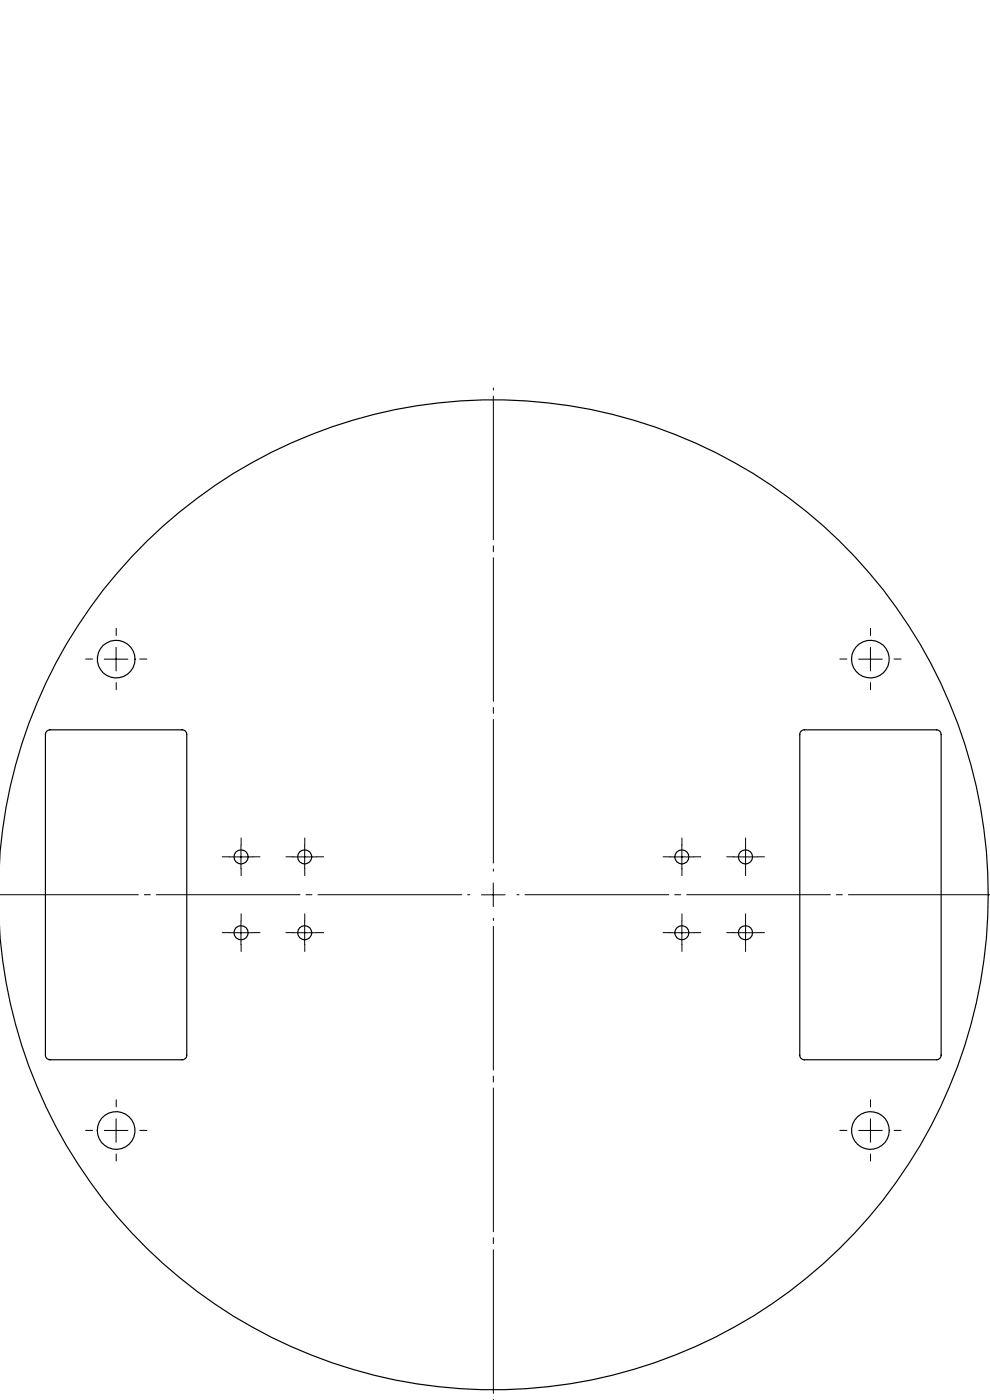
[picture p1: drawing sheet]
<svg xmlns="http://www.w3.org/2000/svg" width="210mm" height="297mm" viewBox="0 0 210 297" stroke-linecap="round" stroke-linejoin="round" font-family="sans-serif">
<path d="M99.7 189.8h-99.7M104.7 184.8v-102.5M104.7 194.8v102.3M109.7 189.8h100.4" fill="none" stroke="#000" stroke-width=".21" stroke-dasharray="30.5 1.3 1.3 1.3" stroke-dashoffset="-1.7"/>
<g fill="none" stroke="#000" stroke-width=".21" stroke-dasharray="30.5 1.3 1.3 1.3">
<path d="M19.7 139.8h-1.5M24.7 134.8v-1.5M29.7 139.8h1.5M179.7 139.8h-1.5M184.7 134.8v-1.5M189.7 139.8h1.5M24.7 144.8v1.5M184.7 144.8v1.5M51.2 179.3v-1.5M64.7 179.3v-1.5M144.7 179.3v-1.5M158.2 179.3v-1.5"/>
<path d="M48.7 181.8h-1.5M48.7 197.9h-1.5M51.2 184.3v1.5M51.2 195.4v-1.5M53.7 181.8h1.5M53.7 197.9h1.5M62.2 197.9h-1.5M62.2 181.8h-1.5M64.7 195.4v-1.5M64.7 184.3v1.5M67.2 197.9h1.5M67.2 181.8h1.5"/>
<path d="M142.2 181.8h-1.5M142.2 197.9h-1.5M144.7 184.3v1.5M144.7 195.4v-1.5M147.2 181.8h1.5M147.2 197.9h1.5M155.7 181.8h-1.5M155.7 197.9h-1.5M158.2 184.3v1.5M158.2 195.4v-1.5M160.7 181.8h1.5M160.7 197.9h1.5"/>
<path d="M51.2 200.4v1.5M64.7 200.4v1.5M144.7 200.4v1.5M158.2 200.4v1.5M19.7 239.8h-1.5M24.7 234.8v-1.5M29.7 239.8h1.5M179.7 239.8h-1.5M184.7 234.8v-1.5M189.7 239.8h1.5M24.7 244.8v1.5M184.7 244.8v1.5"/>
</g>
<g fill="none" stroke="#000" stroke-width=".21">
<path d="M22.1 139.8h5M24.6 137.3v5M182.1 139.8h5M184.6 137.3v5M51.1 179.3v5M64.6 179.3v5M144.6 179.3v5M158.2 179.3v5M48.6 181.8h5M48.6 197.9h5M51.1 195.4v5M62.1 181.8h5"/>
<path d="M62.1 197.9h5M64.6 195.4v5M102.1 189.8h5M104.6 187.3v5M142.1 181.8h5M142.1 197.9h5M144.6 195.4v5M155.6 181.8h5M155.6 197.9h5M158.2 195.4v5M22.1 239.8h5M24.6 237.3v5"/>
<path d="M182.1 239.8h5M184.6 237.3v5"/>
</g>
<g fill="none" stroke="#000" stroke-width=".25">
<path d="M9.9 155.1l.5-.3h28.2a.96 .96 0 0 1 1 1v68a.96 .96 0 0 1-1 1h-28a.96 .96 0 0 1-1-1v-68zM169.9 155.1l.5-.3h28.2a.96 .96 0 0 1 1 1v68a.96 .96 0 0 1-1 1h-28a.96 .96 0 0 1-.9-1v-68.2zM-.1 182.1a105 105 0 0 1 149.5-87.2 105 105 0 0 1 27.9 170.7 105 105 0 0 1-169.4-35.1 102.6 102.6 0 0 1-7.9-33"/>
<circle cx="24.7" cy="139.8" r="4"/>
<circle cx="184.6" cy="139.8" r="4"/>
<circle cx="51.1" cy="197.9" r="1.5"/>
<circle cx="51.1" cy="181.8" r="1.5"/>
<circle cx="64.6" cy="197.9" r="1.5"/>
<circle cx="64.6" cy="181.8" r="1.5"/>
<circle cx="144.6" cy="181.8" r="1.5"/>
<circle cx="144.6" cy="197.9" r="1.5"/>
<circle cx="158.1" cy="181.8" r="1.5"/>
<circle cx="158.1" cy="197.9" r="1.5"/>
<circle cx="24.6" cy="239.8" r="4"/>
<circle cx="184.6" cy="239.8" r="4"/>
</g>
</svg>
